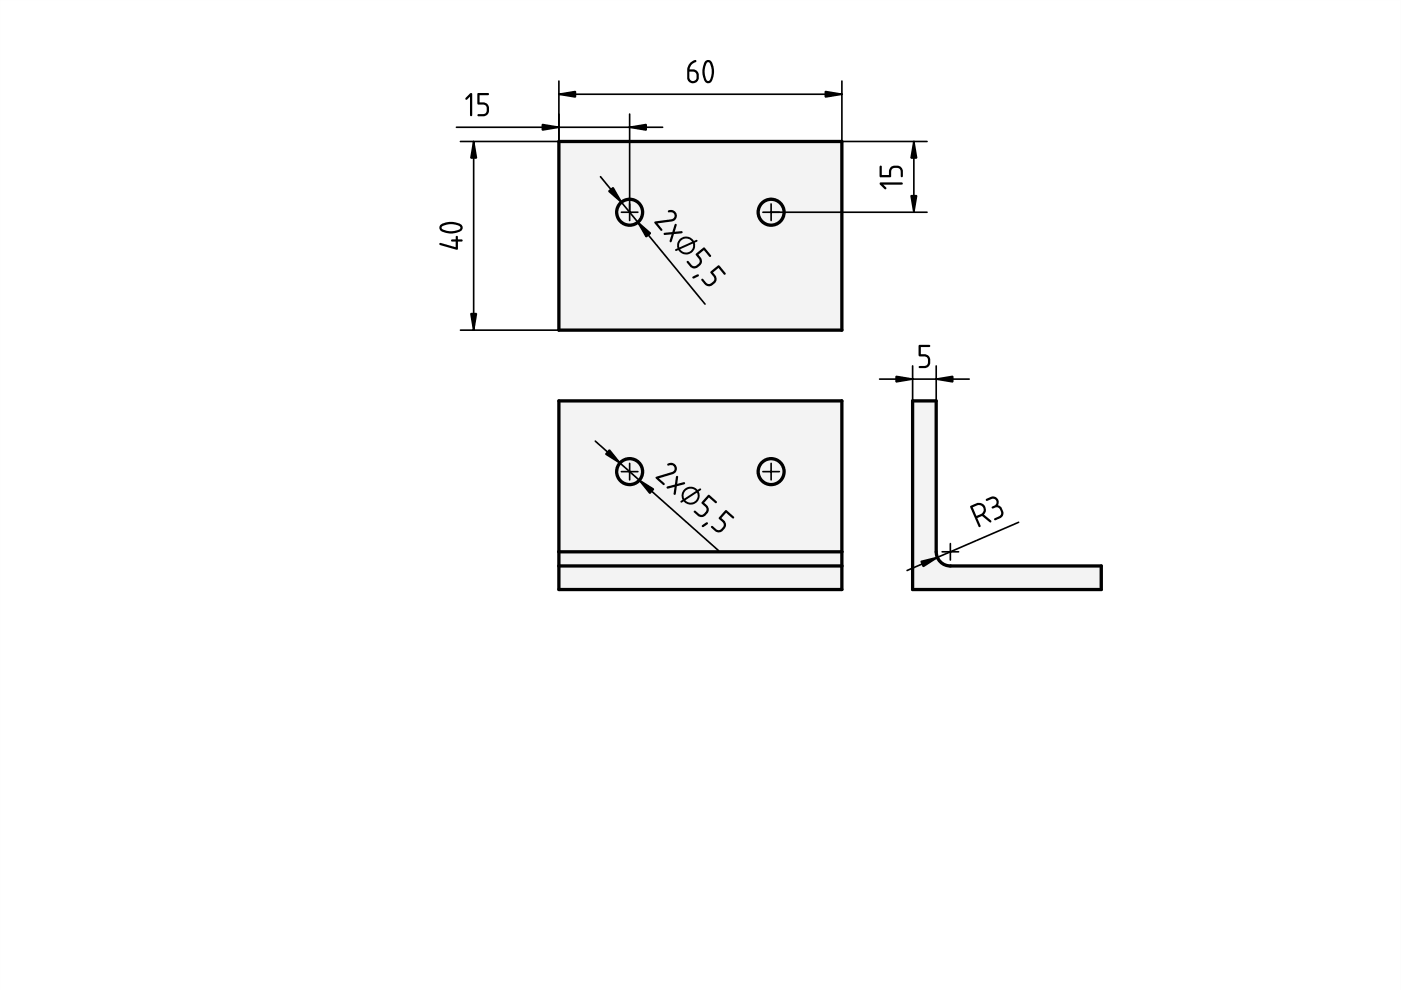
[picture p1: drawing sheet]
<svg xmlns="http://www.w3.org/2000/svg" width="297mm" height="210mm" viewBox="0 0 297 210" stroke-linecap="round" stroke-linejoin="round" font-family="sans-serif">
<path d="M0 0h297v210h-297zM0 0v210h297v-210z" fill="#000"/>
<g fill="#f1f3f5">
<path d="M118.5 85h60v40h-60z" fill-rule="evenodd"/>
<path d="M118.5 85h60v32h-60z" fill-rule="evenodd"/>
<path d="M118.5 120h60v5h-60z" fill-rule="evenodd"/>
<path d="M118.5 117h60v3h-60z" fill-rule="evenodd"/>
<circle cx="133.5" cy="100" r="2.75"/>
<circle cx="163.5" cy="100" r="2.75"/>
</g>
<g fill="none" stroke="#000" stroke-width=".7">
<path d="M118.5 85h60v40h-60zM118.5 120h60M118.5 117h60"/>
<circle cx="133.5" cy="100" r="2.75"/>
<circle cx="163.5" cy="100" r="2.75"/>
</g>
<g fill="#fff" stroke="#000" stroke-width=".35">
<path d="M133.5 98.2v3.5zM131.7 100h3.5z" fill-rule="evenodd"/>
<path d="M163.5 98.2v3.5zM161.7 100h3.5z" fill-rule="evenodd"/>
</g>
<path d="M141.5 98.4a1.24 1.24 0 0 1 1.9 .4 1.24 1.24 0 0 1-.8 1.8l-2.9 .8 1.2 1 .1 .2-.3 .3-1.7-1.5 .2-.3 3.2-1a.8 .8 0 0 0 .5-1.1 .8 .8 0 0 0-1.2-.3l-.2-.2zM143.4 101l.1-.1 .3 .2-.2 1.5 1.4-.4 .3 .2-.3 .3-1.5 .4-.2 1.7-.2 .1-.3-.3 .2-1.4-1.3 .4-.4-.2 .2-.3 1.6-.4zM145 103.8a1.93 1.93 0 0 1 2.9 .1l.6-.3 .1 .1v.2l-.5 .3a1.91 1.91 0 0 1-.6 2.5 1.91 1.91 0 0 1-2.5-.4l-.5 .3-.2-.2v-.2l.4-.2a1.89 1.89 0 0 1 .3-2.2zM145.3 104.1l-.4 .7 .2 .9 2.4-1.6a1.51 1.51 0 0 0-2.2 0zM145.3 106.1a1.5 1.5 0 0 0 1.9 .2 1.5 1.5 0 0 0 .6-1.9zM150.1 105h.4l1.5 1.5-.3 .2-1.4-1.2-1 1.1a1.54 1.54 0 0 1 .8 2.1 1.54 1.54 0 0 1-2.2 .6l-.7-.6-.1-.4h.3l.8 .6a1.03 1.03 0 0 0 1.3-.2 1.03 1.03 0 0 0 0-1.3l-.8-.8zM148.8 111.4l1.1-.7 .2 .2-1.1 .9-.2-.2zM153.7 108.2h.4l1.6 1.5-.3 .2-1.4-1.2-1.1 1.1a1.54 1.54 0 0 1 .8 2.2 1.54 1.54 0 0 1-2.1 .6l-.8-.7v-.3l.2-.1 .8 .7a1.03 1.03 0 0 0 1.3-.2 1.03 1.03 0 0 0 0-1.4l-.7-.8z" fill="#000"/>
<path d="M126.2 93.5l26.1 23.2" fill="none" stroke="#000" stroke-width=".35"/>
<path d="M129.2 95.4l2.2 2.8-3-1.9zM135.6 101.8l3 1.9-.8 .9z" fill="#000" stroke="#000" stroke-width=".35"/>
<g fill="#f1f3f5">
<path d="M118.5 30h60v40h-60z" fill-rule="evenodd"/>
<circle cx="133.5" cy="45" r="2.75"/>
<circle cx="163.5" cy="45" r="2.75"/>
</g>
<g fill="none" stroke="#000" stroke-width=".7">
<path d="M118.5 30h60v40h-60z"/>
<circle cx="133.5" cy="45" r="2.75"/>
<circle cx="163.5" cy="45" r="2.75"/>
</g>
<g fill="#fff" stroke="#000" stroke-width=".35">
<path d="M133.5 43.2v3.5zM131.7 45h3.5z" fill-rule="evenodd"/>
<path d="M163.5 43.2v3.5zM161.7 45h3.5z" fill-rule="evenodd"/>
</g>
<g fill="#000">
<path d="M99.6 19.8l.4-.1 .1 .3v4.4l-.1 .2h-.2a13.1 13.1 0 0 1-.2-4.1l-.6 .6h-.3v-.4zM101.2 19.8l.3-.1 2.2 .1-.1 .4h-1.9v1.5a1.54 1.54 0 0 1 2 1 1.54 1.54 0 0 1-1.2 2h-1l-.3-.3 .1-.2h1.1a1.03 1.03 0 0 0 .8-1 1.03 1.03 0 0 0-.9-1l-1.1-.2z"/>
<path d="M146.5 13.2l.8-.5 .3 .1 .1 .2a2.71 2.71 0 0 0-1.4 1.4l-.1 .3a1.52 1.52 0 0 1 2 1.1 1.52 1.52 0 0 1-1.3 1.9l-.9-.4-.3-.8a3.9 3.9 0 0 1 .3-2.7zM146.2 15.2v1.3a.76 .76 0 0 0 .7 .7 .76 .76 0 0 0 .8-.7v-.7l-.2-.4a1.32 1.32 0 0 0-1.3-.2zM150 13.2a3.6 3.6 0 0 0 0 3.9l.1 .1a1.82 1.82 0 0 0 .8-1.8v-.4a2.23 2.23 0 0 0-.8-1.8zM149.6 12.9a.98 .98 0 0 1 1.6 .8l.2 1.5a3.2 3.2 0 0 1-1 2.4 1.01 1.01 0 0 1-1.2-.9l-.3-1.5a4.1 4.1 0 0 1 .7-2.3z"/>
<path d="M186.5 38.8l4.6-.1 .3 .1v.2a13.1 13.1 0 0 1-4.1 .1l.6 .7v.3l-.4-.1-.9-.9zM186.6 35.1l.3 .1 .1 1.9h1.5a1.54 1.54 0 0 1 1-2 1.54 1.54 0 0 1 1.9 1.2v1l-.2 .3-.2-.1v-1.1a1.03 1.03 0 0 0-1.1-.8 1.03 1.03 0 0 0-1 .9l-.1 1.1h-2.2l-.1-.3z"/>
<path d="M93.2 51.6l3.4 .8v-1.2h-.9v-.3l.9-.1v-.7l.3-.1 .1 .1 .1 .7h.9l.1 .2-.3 .2h-.7v1.5l-.2 .3-3.6-1zM93.7 48.1l-.1 .2a2.34 2.34 0 0 0 2 .7h.3a1.93 1.93 0 0 0 1.7-.7 1.82 1.82 0 0 0-1.8-.8l-1.1 .1zM93.3 47.8a4.1 4.1 0 0 1 4.6 0 .96 .96 0 0 1-.8 1.5l-1.5 .2a4.1 4.1 0 0 1-2.3-.7 .92 .92 0 0 1 0-1z"/>
<path d="M138.8 47l3.4-.5a.8 .8 0 0 0 .8-1 .8 .8 0 0 0-1.2-.5l-.2-.2a1.21 1.21 0 0 1 1.8 .5 1.21 1.21 0 0 1-1 1.7l-3 .4 1 1.2 .1 .1-.3 .3-1.4-1.6zM140.8 49.4l1.7-.2 .5-1.6 .3-.2 .2 .4-.4 1.3 1.4-.1 .2 .3-.2 .2-1.6 .1-.5 1.6-.2 .2-.2-.4 .4-1.3-1.5 .1-.2-.2zM144.1 50.8a1.92 1.92 0 0 1 3 .3l.6-.2 .2 .1-.1 .2-.5 .3a1.91 1.91 0 0 1-1 2.3 1.91 1.91 0 0 1-2.5-.8l-.5 .2-.2-.2 .1-.1 .5-.3-.1-.9zM144.3 51.1l-.3 .8v.6l2.7-1.2a1.51 1.51 0 0 0-2.4-.2zM144.2 52.8a1.5 1.5 0 0 0 1.9 .6 1.5 1.5 0 0 0 .8-1.8zM145.7 55.4l.2-.1 .7 .8a1.03 1.03 0 0 0 1.3 0 1.03 1.03 0 0 0 .2-1.3l-.6-.9 1.7-1.4 1.6 1.7-.1 .2-.2 .1-1.3-1.5-1.1 1a1.54 1.54 0 0 1 .4 2.2 1.54 1.54 0 0 1-2.2 .3l-.7-.8zM146.9 58.7l1.1-.5 .2 .2-1.2 .7-.2-.3zM148.8 59.1h.2l.7 .8a1.03 1.03 0 0 0 1.3 0 1.03 1.03 0 0 0 .2-1.3l-.6-1 1.7-1.4 1.6 1.8-.1 .2-.2 .1-1.3-1.5-1.1 1a1.54 1.54 0 0 1 .4 2.2 1.54 1.54 0 0 1-2.2 .3l-.7-.8z"/>
</g>
<path d="M118.5 20h60M118.5 17.2v27.8M178.5 17.2v12.8M96.8 27h43.7M97.6 30h20.9M100.4 30v40M127.3 37.5l22.2 27M133.5 24.2v20.8M163.5 30h33.1M193.8 30v15M163.5 45h33.1M97.6 70h20.9" fill="none" stroke="#000" stroke-width=".35"/>
<path d="M118.5 20l3.5-.6v1.2zM175 19.4l3.5 .6-3.5 .6zM100.4 30l.6 3.5h-1.2zM115 26.4l3.5 .6-3.5 .6zM133.5 27l3.5-.6v1.2zM193.8 30l.5 3.5h-1.1zM129.1 40.5l.9-.7 1.8 3.1zM135.2 47.1l2.7 2.4-.9 .7zM193.2 41.5h1.1l-.5 3.5zM99.8 66.5h1.2l-.6 3.5z" fill="#000" stroke="#000" stroke-width=".35"/>
<path d="M193.5 85h5v32a3 3 0 0 0 3 3h32v5h-40z" fill-rule="evenodd" fill="#f1f3f5"/>
<path d="M193.5 85h5v32a3 3 0 0 0 3 3h32v5h-40z" fill="none" stroke="#000" stroke-width=".7"/>
<path d="M201.5 115.2v3.5zM199.7 117h3.5z" fill-rule="evenodd" fill="#fff" stroke="#000" stroke-width=".35"/>
<g fill="#000">
<path d="M194.8 73.2l.2-.1 2.2 .1-.1 .4h-1.9v1.5a1.54 1.54 0 0 1 2 1 1.54 1.54 0 0 1-1.2 2h-1l-.2-.3 .1-.2h1.1a1.03 1.03 0 0 0 .8-1 1.03 1.03 0 0 0-.9-1l-1.1-.2z"/>
<path d="M206.2 107.6l.8 1.8a1.67 1.67 0 0 0 1.5-1.5l-.2-.4-.6-.4zM205.7 107.3l.1-.1a2.54 2.54 0 0 1 2.1-.5 1.48 1.48 0 0 1 .7 2.4l1.5 1.2 .1 .3-.1 .2-.3-.1-1.6-1.3-1 .4 .7 1.8-.3 .2-1.9-4.2zM209.1 105.8l.1-.1a1.8 1.8 0 0 1 2.3 0l.2 .6-.1 .8a1.74 1.74 0 0 1 .9 2.4l-1.4 .8h-.2l-.1-.4a2.02 2.02 0 0 0 1.5-1.1 1.1 1.1 0 0 0-.6-1.1 1.1 1.1 0 0 0-1.2 .1l-.2-.1 .1-.3a.81 .81 0 0 0 .9-.9 .81 .81 0 0 0-1-.7l-1.1 .4-.2-.1z"/>
</g>
<path d="M193.5 77.6v7.4M198.5 77.6v7.4M186.5 80.4h19M216 110.7l-23.7 10.3" fill="none" stroke="#000" stroke-width=".35"/>
<path d="M190 79.8l3.5 .6-3.5 .6zM198.5 80.4l3.5-.6v1.2zM195.3 119l3.4-.8-2.9 1.9z" fill="#000" stroke="#000" stroke-width=".35"/>
</svg>
